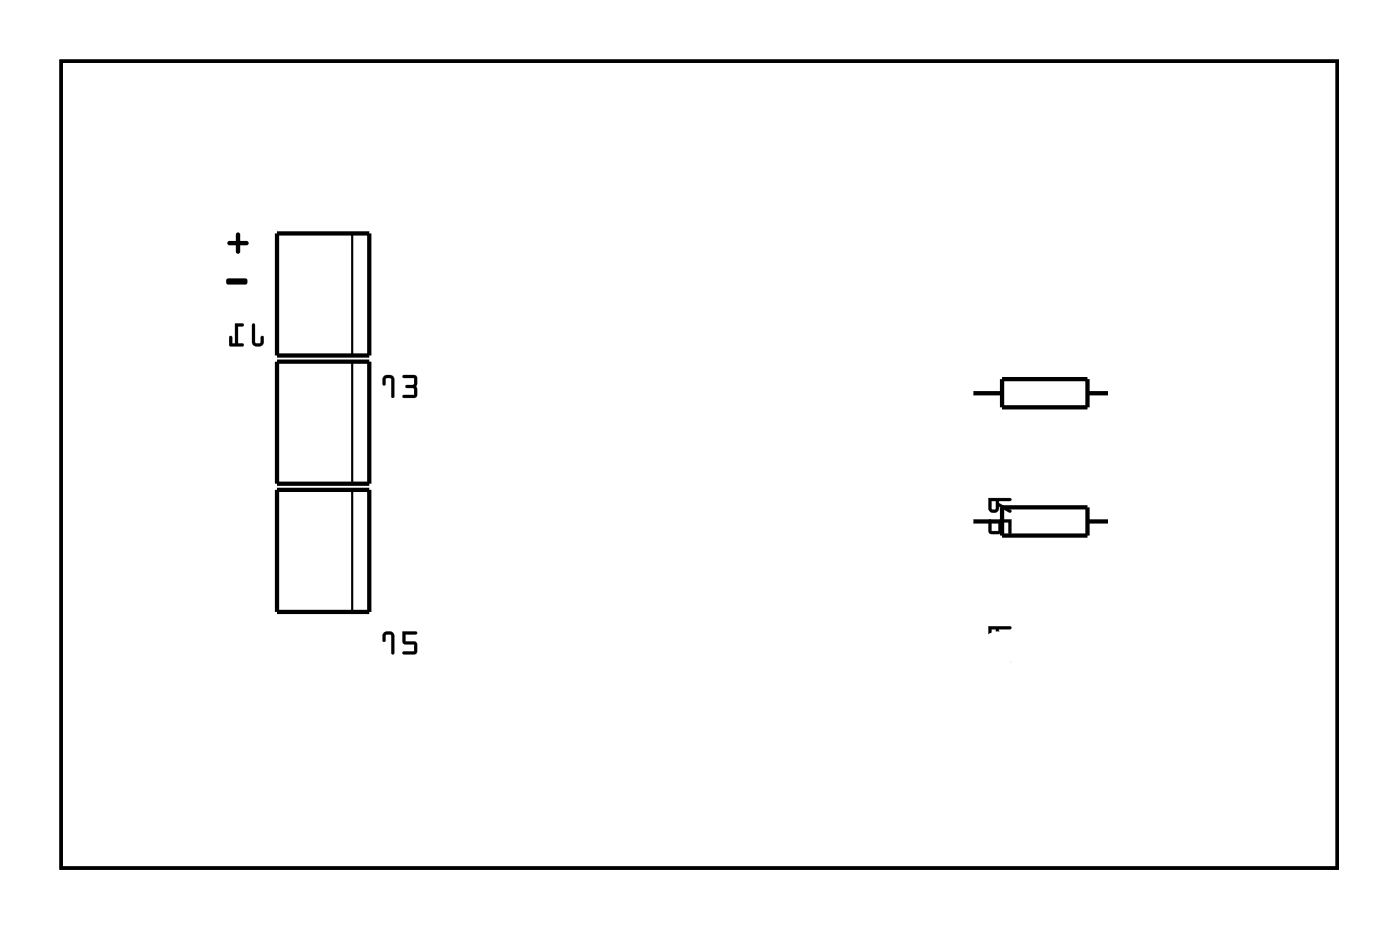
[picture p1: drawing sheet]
<svg xmlns="http://www.w3.org/2000/svg" width="83mm" height="55mm" viewBox="0 0 83 55" stroke-linecap="round" stroke-linejoin="round" font-family="sans-serif">
<path d="M3.6 3.6h75.9v48h-75.9z" fill="none" stroke="#000" stroke-width=".2"/>
<g fill="#000">
<path d="M13.5 16.6l1.1-.1a.19 .19 0 0 1 .1 .2 .19 .19 0 0 1-.1 .2h-1.1l-.1-.1zM13.6 14.4l.4-.1v-.4a.13 .13 0 0 1 .2-.1 .13 .13 0 0 1 .1 .1v.4h.4a.13 .13 0 0 1 .1 .1 .13 .13 0 0 1-.1 .2h-.4v.4a.13 .13 0 0 1-.1 .1 .13 .13 0 0 1-.2-.1v-.4h-.4z"/>
<path d="M13.5 16.6v.2v.1h1.1a.19 .19 0 0 0 .1-.2 .19 .19 0 0 0-.1-.2zM13.5 16.6l1.1-.1a.19 .19 0 0 1 .1 .2 .19 .19 0 0 1-.1 .2h-1.1l-.1-.1z"/>
<path d="M13.6 14.4v.2h.4v.4a.13 .13 0 0 0 .2 .1 .13 .13 0 0 0 .1-.1v-.4h.4a.13 .13 0 0 0 .1-.2 .13 .13 0 0 0-.1-.1h-.4v-.4a.13 .13 0 0 0-.1-.1 .13 .13 0 0 0-.2 .1v.4zM13.6 14.4l.4-.1v-.4a.13 .13 0 0 1 .2-.1 .13 .13 0 0 1 .1 .1v.4h.4a.13 .13 0 0 1 .1 .1 .13 .13 0 0 1-.1 .2h-.4v.4a.13 .13 0 0 1-.1 .1 .13 .13 0 0 1-.2-.1v-.4h-.4z"/>
<path d="M3.6 3.6v48h75.9v-48zM3.6 3.6h75.9v48h-75.9z"/>
<path d="M15 19.2v1.1a.36 .36 0 0 0 .3 .3 .36 .36 0 0 0 .4-.3v-.3h-.1h-.1v.4h-.3v-1.1zM14 19.2v1.2h-.2v-.4h-.1l-.1 .5 .8 .1v-.2h-.2v-1h.2l.1-.1z"/>
<path d="M15 19.2v1.1a.37 .37 0 0 0 .3 .3 .37 .37 0 0 0 .4-.3v-.2a.1 .1 0 0 0-.1-.1 .1 .1 0 0 0-.1 .1v.3h-.3v-1.1zM15 19.3h.2v1.1h.3l.1-.4h.1v.3a.35 .35 0 0 1-.4 .3 .35 .35 0 0 1-.3-.3zM14 19.2v1.2h-.2v-.3a.1 .1 0 0 0-.1-.1 .1 .1 0 0 0-.1 .1v.5h.8a.1 .1 0 0 0 .1-.1 .1 .1 0 0 0-.1-.1h-.2v-1h.2a.1 .1 0 0 0 .1-.1 .1 .1 0 0 0-.1-.1zM14 19.2l.5 .1-.1 .1h-.3v1h.3v.2l-.8-.1 .1-.5h.1v.4h.2z"/>
<path d="M22.8 37.6l-.1 .5a.1 .1 0 0 0 .1 .1 .1 .1 0 0 0 .1-.1l.1-.4h.2l.1 1.1a.1 .1 0 0 0 .1 .1 .1 .1 0 0 0 .1-.1l-.1-1.1-.2-.2zM22.8 37.6l.4-.1 .2 .2v1.2l-.1-.1v-1l-.4-.1v.4h-.1v-.3zM23.9 37.5l.1 .7 .6 .1v.4h-.6a.1 .1 0 0 0-.1 .1 .1 .1 0 0 0 .1 .1h.6l.2-.1v-.6l-.7-.1v-.4h.6a.1 .1 0 0 0 .1-.1 .1 .1 0 0 0-.1-.1zM23.9 37.5l.9 .1-.1 .1h-.6v.4h.5l.2 .1v.5l-.1 .2-.7-.1v-.1h.6v-.4l-.6-.1z"/>
<path d="M22.8 22.4l-.1 .4a.1 .1 0 0 0 .1 .1 .1 .1 0 0 0 .1-.1l.1-.3h.2l.1 1.1a.1 .1 0 0 0 .1 .1 .1 .1 0 0 0 .1-.1l-.1-1.2-.2-.1zM22.8 22.4l.4-.1 .2 .2v1.1h-.1v-1.1h-.4v.3l-.1 .1v-.3zM24 22.3v.2h.6v.3l-.4 .1a.1 .1 0 0 0-.1 .1 .1 .1 0 0 0 .1 .1h.4v.4h-.6a.1 .1 0 0 0-.1 .1 .1 .1 0 0 0 .1 .1h.6l.2-.2-.1-.5 .1-.5-.2-.2zM24 22.3h.6l.2 .1-.1 .6 .1 .5-.1 .1h-.7v-.1h.6v-.4l-.4-.1h-.1l.1-.1h.4v-.4l-.6-.1z"/>
<path d="M22.8 37.6v.2v.3h.1l.1-.4 .3 .1v1l.1 .1v-1.2l-.2-.2zM23.9 37.5l.1 .7 .6 .1v.4h-.6l-.1 .1 .8 .1 .1-.2v-.5l-.2-.1h-.5v-.4h.6l.1-.1z"/>
<path d="M22.8 22.4v.2v.3h.1l.1-.4h.3v1.1h.1v-1.2l-.2-.1zM24 22.3v.2h.6v.4h-.4l-.1 .1h.1l.4 .1v.4h-.6l-.1 .1h.8l.1-.1-.1-.5 .1-.6-.2-.1z"/>
<path d="M58.8 37.2v.6a.31 .31 0 0 0 .3 .3 .31 .31 0 0 0 .3-.4l.7 .4v-.1l-.7-.5v-.1h.7v-.1zM59 37.4h.2v.5h-.2zM58.8 38.5v.5h1.2v.2h-.4l-.1 .1h.6v-.8h-.1v.3h-1v-.3z"/>
<path d="M58.8 37.2v.6a.32 .32 0 0 0 .3 .3 .32 .32 0 0 0 .3-.4l.6 .4a.1 .1 0 0 0 .1-.1 .1 .1 0 0 0 0-.1l-.7-.4v-.1h.7a.1 .1 0 0 0 .1-.1 .1 .1 0 0 0-.1-.1zM58.8 37.2l1.3 .1v.1h-.7v.1l.7 .4v.2l-.7-.4a.31 .31 0 0 1-.2 .4 .31 .31 0 0 1-.4-.3zM59 37.4h.2v.5h-.2zM58.9 37.4l.1 .5h.2v-.5zM58.8 38.5v.5h1.2v.2h-.4a.1 .1 0 0 0-.1 .1 .1 .1 0 0 0 .1 .1l.5-.1 .1-.7a.1 .1 0 0 0-.1-.1 .1 .1 0 0 0-.1 .1v.2h-1v-.3zM58.8 38.5h.1v.3h1.1v-.3h.1v.8h-.6l.1-.1h.4v-.2h-1.2z"/>
<path d="M58.8 29.6v.6a.31 .31 0 0 0 .3 .3 .31 .31 0 0 0 .3-.4l.7 .4v-.2l-.7-.4v-.1h.7v-.1zM59 29.8h.2v.5l-.2-.1zM58.8 30.9v.7l.1 .1h.6l.1-.7h.4v.7h.1v-.8h-.7v.7h-.4v-.7z"/>
<path d="M58.8 29.6v.6a.32 .32 0 0 0 .3 .3 .32 .32 0 0 0 .3-.4l.6 .4a.1 .1 0 0 0 .1-.1 .1 .1 0 0 0 0-.1l-.7-.4v-.1h.7a.1 .1 0 0 0 .1-.1 .1 .1 0 0 0-.1-.1zM58.8 29.6l1.3 .1v.1h-.7v.1l.7 .4v.2l-.7-.4a.31 .31 0 0 1-.2 .4 .31 .31 0 0 1-.4-.3zM59 29.8h.2v.5l-.2-.1zM58.9 29.8l.1 .4 .2 .1v-.5zM58.8 30.9v.7l.1 .1h.6l.1-.7h.4v.6a.1 .1 0 0 0 .1 .1 .1 .1 0 0 0 .1-.1v-.7h-.8v.7h-.4v-.7zM58.8 30.9h.1v.7h.5v-.7h.7v.8h-.1v-.7h-.5v.7h-.6l-.1-.1z"/>
</g>
<path d="M16.5 13.9h5.5v7.2h-5.5zM16.5 21.5h5.5v7.2h-5.5zM16.5 29.1h5.5v7.3h-5.5zM57.8 31h1.8M57.8 23.4h1.8M59.6 30.2h5.1v1.6h-5.1zM59.6 22.5h5.1v1.7h-5.1zM64.7 31h1.3M64.7 23.4h1.3" fill="none" stroke="#000" stroke-width=".25"/>
<path d="M20.9 13.9v7.2M20.9 21.5v7.2M20.9 29.1v7.3" fill="none" stroke="#000" stroke-width=".13"/>
<path d="M17.9 33.7h1.6v1.6h-1.6z" fill="#fff"/>
<path d="M17.9 33.7h1.6v1.6h-1.6z" fill="none" stroke="#fff" stroke-width=".76" stroke-linecap="butt"/>
<circle cx="18.7" cy="34.5" r=".76" fill="#fff"/>
<circle cx="18.7" cy="34.5" r=".76" fill="none" stroke="#fff" stroke-width=".76" stroke-linecap="butt"/>
<circle cx="18.7" cy="31" r=".76" fill="#fff"/>
<circle cx="18.7" cy="31" r=".76" fill="none" stroke="#fff" stroke-width=".76" stroke-linecap="butt"/>
<path d="M17.9 18.5h1.6v1.5h-1.6z" fill="#fff"/>
<path d="M17.9 18.5h1.6v1.5h-1.6z" fill="none" stroke="#fff" stroke-width=".76" stroke-linecap="butt"/>
<circle cx="18.7" cy="19.2" r=".76" fill="#fff"/>
<circle cx="18.7" cy="19.2" r=".76" fill="none" stroke="#fff" stroke-width=".76" stroke-linecap="butt"/>
<circle cx="18.7" cy="15.7" r=".76" fill="#fff"/>
<circle cx="18.7" cy="15.7" r=".76" fill="none" stroke="#fff" stroke-width=".76" stroke-linecap="butt"/>
<circle cx="56.8" cy="31" r=".7" fill="#fff"/>
<circle cx="56.8" cy="31" r=".7" fill="none" stroke="#fff" stroke-width=".76" stroke-linecap="butt"/>
<circle cx="67" cy="31" r=".7" fill="#fff"/>
<circle cx="67" cy="31" r=".7" fill="none" stroke="#fff" stroke-width=".76" stroke-linecap="butt"/>
<circle cx="56.8" cy="23.4" r=".7" fill="#fff"/>
<circle cx="56.8" cy="23.4" r=".7" fill="none" stroke="#fff" stroke-width=".76" stroke-linecap="butt"/>
<circle cx="67" cy="23.4" r=".7" fill="#fff"/>
<circle cx="67" cy="23.4" r=".7" fill="none" stroke="#fff" stroke-width=".76" stroke-linecap="butt"/>
<path d="M17.9 26.1h1.6v1.5h-1.6z" fill="#fff"/>
<path d="M17.9 26.1h1.6v1.5h-1.6z" fill="none" stroke="#fff" stroke-width=".76" stroke-linecap="butt"/>
<circle cx="18.7" cy="26.9" r=".76" fill="#fff"/>
<circle cx="18.7" cy="26.9" r=".76" fill="none" stroke="#fff" stroke-width=".76" stroke-linecap="butt"/>
<circle cx="18.7" cy="23.4" r=".76" fill="#fff"/>
<circle cx="18.7" cy="23.4" r=".76" fill="none" stroke="#fff" stroke-width=".76" stroke-linecap="butt"/>
<circle cx="72" cy="38.6" r=".64" fill="#fff"/>
<circle cx="72" cy="38.6" r=".64" fill="none" stroke="#fff" stroke-width="1.3" stroke-linecap="butt"/>
<circle cx="69.5" cy="38.6" r=".64" fill="#fff"/>
<circle cx="69.5" cy="38.6" r=".64" fill="none" stroke="#fff" stroke-width="1.3" stroke-linecap="butt"/>
<circle cx="67" cy="38.6" r=".7" fill="#fff"/>
<circle cx="67" cy="38.6" r=".7" fill="none" stroke="#fff" stroke-width=".76" stroke-linecap="butt"/>
<circle cx="64.4" cy="38.6" r=".7" fill="#fff"/>
<circle cx="64.4" cy="38.6" r=".7" fill="none" stroke="#fff" stroke-width=".76" stroke-linecap="butt"/>
<circle cx="61.9" cy="38.6" r=".7" fill="#fff"/>
<circle cx="61.9" cy="38.6" r=".7" fill="none" stroke="#fff" stroke-width=".76" stroke-linecap="butt"/>
<circle cx="59.3" cy="38.6" r=".7" fill="#fff"/>
<circle cx="59.3" cy="38.6" r=".7" fill="none" stroke="#fff" stroke-width=".76" stroke-linecap="butt"/>
<circle cx="56.8" cy="38.6" r=".7" fill="#fff"/>
<circle cx="56.8" cy="38.6" r=".7" fill="none" stroke="#fff" stroke-width=".76" stroke-linecap="butt"/>
<circle cx="54.3" cy="38.6" r=".64" fill="#fff"/>
<circle cx="54.3" cy="38.6" r=".64" fill="none" stroke="#fff" stroke-width="1.3" stroke-linecap="butt"/>
<circle cx="51.7" cy="38.6" r=".64" fill="#fff"/>
<circle cx="51.7" cy="38.6" r=".64" fill="none" stroke="#fff" stroke-width="1.3" stroke-linecap="butt"/>
<circle cx="49.2" cy="38.6" r=".7" fill="#fff"/>
<circle cx="49.2" cy="38.6" r=".7" fill="none" stroke="#fff" stroke-width=".76" stroke-linecap="butt"/>
<circle cx="46.6" cy="38.6" r=".7" fill="#fff"/>
<circle cx="46.6" cy="38.6" r=".7" fill="none" stroke="#fff" stroke-width=".76" stroke-linecap="butt"/>
<circle cx="44.1" cy="38.6" r=".7" fill="#fff"/>
<circle cx="44.1" cy="38.6" r=".7" fill="none" stroke="#fff" stroke-width=".76" stroke-linecap="butt"/>
<circle cx="41.6" cy="38.6" r=".7" fill="#fff"/>
<circle cx="41.6" cy="38.6" r=".7" fill="none" stroke="#fff" stroke-width=".76" stroke-linecap="butt"/>
<circle cx="39" cy="38.6" r=".7" fill="#fff"/>
<circle cx="39" cy="38.6" r=".7" fill="none" stroke="#fff" stroke-width=".76" stroke-linecap="butt"/>
<circle cx="36.5" cy="38.6" r=".7" fill="#fff"/>
<circle cx="36.5" cy="38.6" r=".7" fill="none" stroke="#fff" stroke-width=".76" stroke-linecap="butt"/>
<circle cx="67" cy="13.2" r=".7" fill="#fff"/>
<circle cx="67" cy="13.2" r=".7" fill="none" stroke="#fff" stroke-width=".76" stroke-linecap="butt"/>
<circle cx="72" cy="13.2" r=".7" fill="#fff"/>
<circle cx="72" cy="13.2" r=".7" fill="none" stroke="#fff" stroke-width=".76" stroke-linecap="butt"/>
<circle cx="59.3" cy="13.2" r=".7" fill="#fff"/>
<circle cx="59.3" cy="13.2" r=".7" fill="none" stroke="#fff" stroke-width=".76" stroke-linecap="butt"/>
<circle cx="49.2" cy="13.2" r=".7" fill="#fff"/>
<circle cx="49.2" cy="13.2" r=".7" fill="none" stroke="#fff" stroke-width=".76" stroke-linecap="butt"/>
<circle cx="51.7" cy="13.2" r=".7" fill="#fff"/>
<circle cx="51.7" cy="13.2" r=".7" fill="none" stroke="#fff" stroke-width=".76" stroke-linecap="butt"/>
<circle cx="39" cy="13.2" r=".7" fill="#fff"/>
<circle cx="39" cy="13.2" r=".7" fill="none" stroke="#fff" stroke-width=".76" stroke-linecap="butt"/>
<circle cx="56.8" cy="13.2" r=".7" fill="#fff"/>
<circle cx="56.8" cy="13.2" r=".7" fill="none" stroke="#fff" stroke-width=".76" stroke-linecap="butt"/>
<circle cx="41.6" cy="13.2" r=".7" fill="#fff"/>
<circle cx="41.6" cy="13.2" r=".7" fill="none" stroke="#fff" stroke-width=".76" stroke-linecap="butt"/>
<circle cx="36.5" cy="13.2" r=".7" fill="#fff"/>
<circle cx="36.5" cy="13.2" r=".7" fill="none" stroke="#fff" stroke-width=".76" stroke-linecap="butt"/>
<circle cx="44.1" cy="13.2" r=".7" fill="#fff"/>
<circle cx="44.1" cy="13.2" r=".7" fill="none" stroke="#fff" stroke-width=".76" stroke-linecap="butt"/>
<circle cx="64.4" cy="13.2" r=".7" fill="#fff"/>
<circle cx="64.4" cy="13.2" r=".7" fill="none" stroke="#fff" stroke-width=".76" stroke-linecap="butt"/>
<circle cx="69.5" cy="13.2" r=".7" fill="#fff"/>
<circle cx="69.5" cy="13.2" r=".7" fill="none" stroke="#fff" stroke-width=".76" stroke-linecap="butt"/>
<circle cx="61.9" cy="13.2" r=".7" fill="#fff"/>
<circle cx="61.9" cy="13.2" r=".7" fill="none" stroke="#fff" stroke-width=".76" stroke-linecap="butt"/>
<circle cx="54.3" cy="13.2" r=".7" fill="#fff"/>
<circle cx="54.3" cy="13.2" r=".7" fill="none" stroke="#fff" stroke-width=".76" stroke-linecap="butt"/>
<circle cx="46.6" cy="13.2" r=".7" fill="#fff"/>
<circle cx="46.6" cy="13.2" r=".7" fill="none" stroke="#fff" stroke-width=".76" stroke-linecap="butt"/>
</svg>
